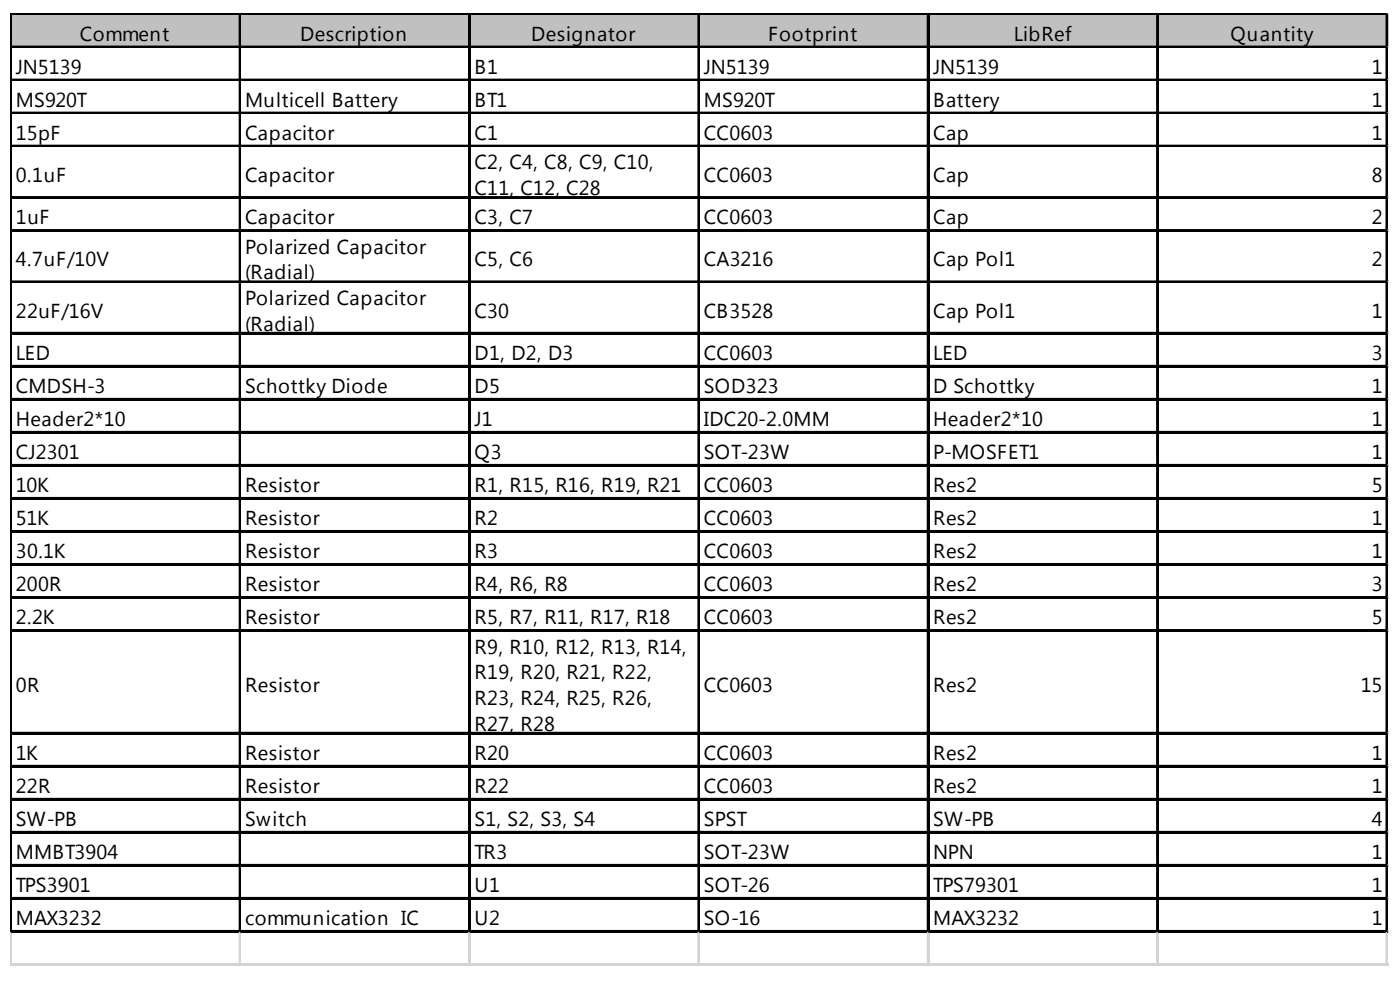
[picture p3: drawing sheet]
<svg xmlns="http://www.w3.org/2000/svg" width="290mm" height="203mm" viewBox="0 0 290 203" stroke-linecap="round" stroke-linejoin="round" font-family="sans-serif">
<defs><g id="words">
<g font-size="4.2">
<text x="16.6" y="8.4">Comment</text>
<text x="62.2" y="8.4">Description</text>
<text x="110.1" y="8.4">Designator</text>
<text x="159.1" y="8.4">Footprint</text>
<text x="210" y="8.4">LibRef</text>
<text x="254.9" y="8.4">Quantity</text>
<text x="3.3" y="15.3">JN5139</text>
<text x="98.3" y="15.3">B1</text>
<text x="145.8" y="15.3">JN5139</text>
<text x="193.3" y="15.3">JN5139</text>
<text x="284.1" y="15.3">1</text>
<text x="3.3" y="22.1">MS920T</text>
<text x="50.8" y="22.1">Multicell Battery</text>
<text x="98.3" y="22.1">BT1</text>
<text x="145.8" y="22.1">MS920T</text>
<text x="193.3" y="22.1">Battery</text>
<text x="284.1" y="22.1">1</text>
<text x="3.3" y="28.9">15pF</text>
<text x="50.8" y="28.9">Capacitor</text>
<text x="98.3" y="28.9">C1</text>
<text x="145.8" y="28.9">CC0603</text>
<text x="193.3" y="28.9">Cap</text>
<text x="284.1" y="28.9">1</text>
<text x="98.3" y="35">C2, C4, C8, C9, C10,</text>
<text x="3.3" y="37.7">0.1uF</text>
<text x="50.8" y="37.7">Capacitor</text>
<text x="98.3" y="40.3">C11, C12, C28</text>
<text x="145.8" y="37.7">CC0603</text>
<text x="193.3" y="37.7">Cap</text>
<text x="284.1" y="37.7">8</text>
<text x="3.3" y="46.4">1uF</text>
<text x="50.8" y="46.4">Capacitor</text>
<text x="98.3" y="46.4">C3, C7</text>
<text x="145.8" y="46.4">CC0603</text>
<text x="193.3" y="46.4">Cap</text>
<text x="284.1" y="46.4">2</text>
<text x="50.8" y="52.5">Polarized Capacitor</text>
<text x="3.3" y="55.1">4.7uF/10V</text>
<text x="50.8" y="57.8">(Radial)</text>
<text x="98.3" y="55.1">C5, C6</text>
<text x="145.8" y="55.1">CA3216</text>
<text x="193.3" y="55.1">Cap Pol1</text>
<text x="284.1" y="55.1">2</text>
<text x="3.3" y="65.8">22uF/16V</text>
<text x="50.8" y="63.1">Polarized Capacitor</text>
<text x="98.3" y="65.8">C30</text>
<text x="145.8" y="65.8">CB3528</text>
<text x="193.3" y="65.8">Cap Pol1</text>
<text x="284.1" y="65.8">1</text>
<text x="50.8" y="68.4">(Radial)</text>
<text x="3.3" y="74.5">LED</text>
<text x="98.3" y="74.5">D1, D2, D3</text>
<text x="145.8" y="74.5">CC0603</text>
<text x="193.3" y="74.5">LED</text>
<text x="284.1" y="74.5">3</text>
<text x="3.3" y="81.3">CMDSH-3</text>
<text x="50.8" y="81.3">Schottky Diode</text>
<text x="98.3" y="81.3">D5</text>
<text x="145.8" y="81.3">SOD323</text>
<text x="193.3" y="81.3">D Schottky</text>
<text x="284.1" y="81.3">1</text>
<text x="3.3" y="88.2">Header2*10</text>
<text x="98.3" y="88.2">J1</text>
<text x="145.8" y="88.2">IDC20-2.0MM</text>
<text x="193.3" y="88.2">Header2*10</text>
<text x="284.1" y="88.2">1</text>
<text x="3.3" y="95">CJ2301</text>
<text x="98.3" y="95">Q3</text>
<text x="145.8" y="95">SOT-23W</text>
<text x="193.3" y="95">P-MOSFET1</text>
<text x="284.1" y="95">1</text>
<text x="3.3" y="101.8">10K</text>
<text x="50.8" y="101.8">Resistor</text>
<text x="98.3" y="101.8">R1, R15, R16, R19, R21</text>
<text x="145.8" y="101.8">CC0603</text>
<text x="193.3" y="101.8">Res2</text>
<text x="284.1" y="101.8">5</text>
<text x="3.3" y="108.7">51K</text>
<text x="50.8" y="108.7">Resistor</text>
<text x="98.3" y="108.7">R2</text>
<text x="145.8" y="108.7">CC0603</text>
<text x="193.3" y="108.7">Res2</text>
<text x="284.1" y="108.7">1</text>
<text x="3.3" y="115.5">30.1K</text>
<text x="50.8" y="115.5">Resistor</text>
<text x="98.3" y="115.5">R3</text>
<text x="145.8" y="115.5">CC0603</text>
<text x="193.3" y="115.5">Res2</text>
<text x="284.1" y="115.5">1</text>
<text x="3.3" y="122.3">200R</text>
<text x="50.8" y="122.3">Resistor</text>
<text x="98.3" y="122.3">R4, R6, R8</text>
<text x="145.8" y="122.3">CC0603</text>
<text x="193.3" y="122.3">Res2</text>
<text x="284.1" y="122.3">3</text>
<text x="3.3" y="129.2">2.2K</text>
<text x="50.8" y="129.2">Resistor</text>
<text x="98.3" y="129.2">R5, R7, R11, R17, R18</text>
<text x="145.8" y="129.2">CC0603</text>
<text x="193.3" y="129.2">Res2</text>
<text x="284.1" y="129.2">5</text>
<text x="98.3" y="135.2">R9, R10, R12, R13, R14,</text>
<text x="3.3" y="143.2">0R</text>
<text x="50.8" y="143.2">Resistor</text>
<text x="98.3" y="140.6">R19, R20, R21, R22,</text>
<text x="145.8" y="143.2">CC0603</text>
<text x="193.3" y="143.2">Res2</text>
<text x="281.8" y="143.2">15</text>
<text x="98.3" y="145.9">R23, R24, R25, R26,</text>
<text x="98.3" y="151.2">R27, R28</text>
<text x="3.3" y="157.3">1K</text>
<text x="50.8" y="157.3">Resistor</text>
<text x="98.3" y="157.3">R20</text>
<text x="145.8" y="157.3">CC0603</text>
<text x="193.3" y="157.3">Res2</text>
<text x="284.1" y="157.3">1</text>
<text x="3.3" y="164.1">22R</text>
<text x="50.8" y="164.1">Resistor</text>
<text x="98.3" y="164.1">R22</text>
<text x="145.8" y="164.1">CC0603</text>
<text x="193.3" y="164.1">Res2</text>
<text x="284.1" y="164.1">1</text>
<text x="3.3" y="170.9">SW-PB</text>
<text x="50.8" y="170.9">Switch</text>
<text x="98.3" y="170.9">S1, S2, S3, S4</text>
<text x="145.8" y="170.9">SPST</text>
<text x="193.3" y="170.9">SW-PB</text>
<text x="284.1" y="170.9">4</text>
<text x="3.3" y="177.8">MMBT3904</text>
<text x="98.3" y="177.8">TR3</text>
<text x="145.8" y="177.8">SOT-23W</text>
<text x="193.3" y="177.8">NPN</text>
<text x="284.1" y="177.8">1</text>
<text x="3.3" y="184.6">TPS3901</text>
<text x="98.3" y="184.6">U1</text>
<text x="145.8" y="184.6">SOT-26</text>
<text x="193.3" y="184.6">TPS79301</text>
<text x="284.1" y="184.6">1</text>
<text x="3.3" y="191.4">MAX3232</text>
<text x="50.8" y="191.4">communication IC</text>
<text x="98.3" y="191.4">U2</text>
<text x="145.8" y="191.4">SO-16</text>
<text x="193.3" y="191.4">MAX3232</text>
<text x="284.1" y="191.4">1</text>
</g>
</g></defs>
<path d="M2.4 3.1h285.1v6.9h-285.1z" fill="#c0c0c0"/>
<g fill="none" stroke="#000" stroke-width=".38">
<path d="M2.1 2.8v190.2M2.3 2.8v190.2M2.5 2.8h285M2.5 3h285M2.5 9.6h285M2.5 9.8h285M2.5 16.5h285M2.5 16.6h285M49.6 3.2v189.8M49.8 3.2v189.8M97.1 3.2v189.8M97.3 3.2v189.8"/>
<path d="M144.6 3.2v189.8M144.8 3.2v189.8M192.1 3.2v189.8M192.3 3.2v189.8M239.7 3.2v189.8M239.8 3.2v189.8M287.2 3.2v189.8M287.4 3.2v189.8M2.5 23.3h285M2.5 23.5h285M2.5 30.1h285M2.5 30.3h285"/>
<path d="M2.5 40.8h285M2.5 40.9h285M2.5 47.6h285M2.5 47.8h285M2.5 58.2h285M2.5 58.4h285M2.5 68.8h285M2.5 69h285M2.5 75.7h285M2.5 75.9h285M2.5 82.5h285M2.5 82.7h285"/>
<path d="M2.5 89.4h285M2.5 89.5h285M2.5 96.2h285M2.5 96.4h285M2.5 103h285M2.5 103.2h285M2.5 109.9h285M2.5 110h285M2.5 116.7h285M2.5 116.9h285M2.5 123.5h285M2.5 123.7h285"/>
<path d="M2.5 130.4h285M2.5 130.5h285M2.5 151.6h285M2.5 151.8h285M2.5 158.4h285M2.5 158.6h285M2.5 165.3h285M2.5 165.5h285M2.5 172.1h285M2.5 172.3h285M2.5 178.9h285M2.5 179.1h285"/>
<path d="M2.5 185.8h285M2.5 186h285M2.5 192.6h285M2.5 192.8h285"/>
</g>
<g fill="none" stroke="#d4d4d4" stroke-width=".38">
<path d="M287.5 2.8h.1M2.1 193v6.9M2.3 193v6.9M49.6 193v6.9M49.8 193v6.9M97.1 193v6.9M97.3 193v6.9M144.6 193v6.9M144.8 193v6.9M192.1 193v6.9M192.3 193v6.9M239.7 193v6.9"/>
<path d="M239.8 193v6.9M287.2 193v6.9M287.4 193v6.9"/>
</g>
<path d="M287.5 2.8l.1 .4z" fill="#d4d4d4"/>
<path d="M287.5 9.6h.1" fill="none" stroke="#d4d4d4" stroke-width=".38"/>
<path d="M287.5 9.6l.1 .4z" fill="#d4d4d4"/>
<path d="M287.5 16.5h.1" fill="none" stroke="#d4d4d4" stroke-width=".38"/>
<path d="M287.5 16.5l.1 .3z" fill="#d4d4d4"/>
<path d="M287.5 23.3h.1" fill="none" stroke="#d4d4d4" stroke-width=".38"/>
<path d="M287.5 23.3l.1 .4z" fill="#d4d4d4"/>
<path d="M287.5 30.1h.1" fill="none" stroke="#d4d4d4" stroke-width=".38"/>
<path d="M287.5 30.1l.1 .4z" fill="#d4d4d4"/>
<path d="M287.5 40.8h.1" fill="none" stroke="#d4d4d4" stroke-width=".38"/>
<path d="M287.5 40.8l.1 .3z" fill="#d4d4d4"/>
<path d="M287.5 47.6h.1" fill="none" stroke="#d4d4d4" stroke-width=".38"/>
<path d="M287.5 47.6l.1 .4z" fill="#d4d4d4"/>
<path d="M287.5 58.2h.1" fill="none" stroke="#d4d4d4" stroke-width=".38"/>
<path d="M287.5 58.2l.1 .4z" fill="#d4d4d4"/>
<path d="M287.5 68.8h.1" fill="none" stroke="#d4d4d4" stroke-width=".38"/>
<path d="M287.5 68.8l.1 .4z" fill="#d4d4d4"/>
<path d="M287.5 75.7h.1" fill="none" stroke="#d4d4d4" stroke-width=".38"/>
<path d="M287.5 75.7l.1 .4z" fill="#d4d4d4"/>
<path d="M287.5 82.5h.1" fill="none" stroke="#d4d4d4" stroke-width=".38"/>
<path d="M287.5 82.5l.1 .4z" fill="#d4d4d4"/>
<path d="M287.5 89.4h.1" fill="none" stroke="#d4d4d4" stroke-width=".38"/>
<path d="M287.5 89.4l.1 .3z" fill="#d4d4d4"/>
<path d="M287.5 96.2h.1" fill="none" stroke="#d4d4d4" stroke-width=".38"/>
<path d="M287.5 96.2l.1 .4z" fill="#d4d4d4"/>
<path d="M287.5 103h.1" fill="none" stroke="#d4d4d4" stroke-width=".38"/>
<path d="M287.5 103l.1 .4z" fill="#d4d4d4"/>
<path d="M287.5 109.9h.1" fill="none" stroke="#d4d4d4" stroke-width=".38"/>
<path d="M287.5 109.9l.1 .3z" fill="#d4d4d4"/>
<path d="M287.5 116.7h.1" fill="none" stroke="#d4d4d4" stroke-width=".38"/>
<path d="M287.5 116.7l.1 .4z" fill="#d4d4d4"/>
<path d="M287.5 123.5h.1" fill="none" stroke="#d4d4d4" stroke-width=".38"/>
<path d="M287.5 123.5l.1 .4z" fill="#d4d4d4"/>
<path d="M287.5 130.4h.1" fill="none" stroke="#d4d4d4" stroke-width=".38"/>
<path d="M287.5 130.4l.1 .3z" fill="#d4d4d4"/>
<path d="M287.5 151.6h.1" fill="none" stroke="#d4d4d4" stroke-width=".38"/>
<path d="M287.5 151.6l.1 .4z" fill="#d4d4d4"/>
<path d="M287.5 158.4h.1" fill="none" stroke="#d4d4d4" stroke-width=".38"/>
<path d="M287.5 158.4l.1 .4z" fill="#d4d4d4"/>
<path d="M287.5 165.3h.1" fill="none" stroke="#d4d4d4" stroke-width=".38"/>
<path d="M287.5 165.3l.1 .4z" fill="#d4d4d4"/>
<path d="M287.5 172.1h.1" fill="none" stroke="#d4d4d4" stroke-width=".38"/>
<path d="M287.5 172.1l.1 .4z" fill="#d4d4d4"/>
<path d="M287.5 178.9h.1" fill="none" stroke="#d4d4d4" stroke-width=".38"/>
<path d="M287.5 178.9l.1 .4z" fill="#d4d4d4"/>
<path d="M287.5 185.8h.1" fill="none" stroke="#d4d4d4" stroke-width=".38"/>
<path d="M287.5 185.8l.1 .4z" fill="#d4d4d4"/>
<path d="M287.5 192.6h.1" fill="none" stroke="#d4d4d4" stroke-width=".38"/>
<path d="M287.5 192.6l.1 .4z" fill="#d4d4d4"/>
<path d="M2.1 199.5h285.5M2.1 199.6h285.5" fill="none" stroke="#d4d4d4" stroke-width=".38"/>
<use href="#words"/>
</svg>
